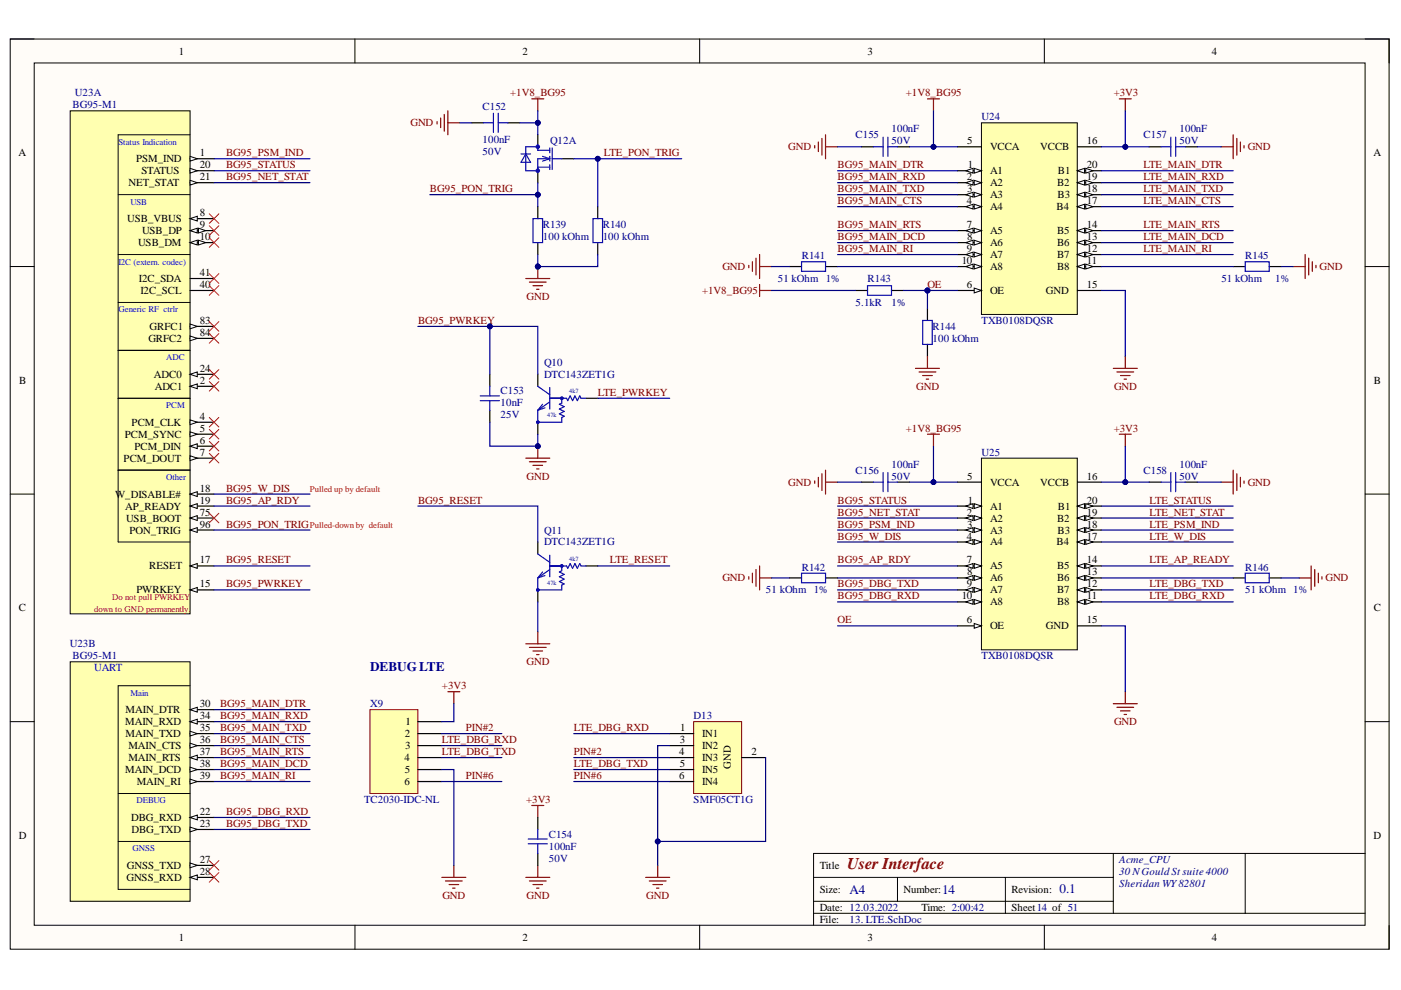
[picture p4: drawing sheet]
<svg xmlns="http://www.w3.org/2000/svg" width="297mm" height="210mm" viewBox="0 0 297 210" stroke-linecap="round" stroke-linejoin="round" font-family="sans-serif">
<defs><g id="words">
<text font-size="3.5" fill="#800000" x="179.6" y="184.3">User Interface</text>
<g font-size="2.8" fill="#000080">
<text x="78.5" y="142.2">DEBUG LTE</text>
<text x="180.1" y="189.5">A4</text>
<text x="199.8" y="189.5">14</text>
<text x="224.6" y="189.2">0.1</text>
</g>
<g font-size="2.3">
<text x="37.9" y="11.6">1</text>
<text x="110.8" y="11.6">2</text>
<text x="183.9" y="11.6">3</text>
<text x="256.9" y="11.6">4</text>
<text x="3.9" y="33.1">A</text>
<text x="28.8" y="34.4">PSM_IND</text>
<text x="42.4" y="33.1">1</text>
<text x="42.4" y="35.7">20</text>
<text x="205.1" y="30.6">5</text>
<text x="205.2" y="35.7">1</text>
<text x="209.9" y="31.9">VCCA</text>
<text x="220.6" y="31.9">VCCB</text>
<text x="230.5" y="30.6">16</text>
<text x="230.5" y="35.7">20</text>
<text x="291.2" y="33.1">A</text>
<text x="27.2" y="39.5">NET_STAT</text>
<text x="30" y="36.9">STATUS</text>
<text x="42.4" y="38.2">21</text>
<text x="205" y="38.2">2</text>
<text x="205.1" y="40.7">3</text>
<text x="209.9" y="36.9">A1</text>
<text x="209.9" y="39.5">A2</text>
<text x="209.9" y="42">A3</text>
<text x="224.1" y="39.5">B2</text>
<text x="224.2" y="42">B3</text>
<text x="224.3" y="36.9">B1</text>
<text x="230.5" y="40.7">18</text>
<text x="230.5" y="38.2">19</text>
<text x="27" y="47.1">USB_VBUS</text>
<text x="42.4" y="45.8">8</text>
<text x="205" y="43.3">4</text>
<text x="209.9" y="44.5">A4</text>
<text x="224" y="44.5">B4</text>
<text x="230.5" y="43.3">17</text>
<text x="29.3" y="52.2">USB_DM</text>
<text x="30.1" y="49.7">USB_DP</text>
<text x="42.4" y="48.3">9</text>
<text x="42.4" y="50.9">10</text>
<text x="205" y="48.3">7</text>
<text x="205" y="53.5">9</text>
<text x="205.1" y="50.9">8</text>
<text x="209.9" y="49.7">A5</text>
<text x="209.9" y="52.2">A6</text>
<text x="224.1" y="52.2">B6</text>
<text x="224.1" y="49.7">B5</text>
<text x="230.5" y="53.5">12</text>
<text x="230.5" y="50.9">13</text>
<text x="230.5" y="48.3">14</text>
<text x="29.4" y="59.8">I2C_SDA</text>
<text x="42.4" y="58.5">41</text>
<text x="203.9" y="56">10</text>
<text x="209.9" y="54.7">A7</text>
<text x="209.9" y="57.3">A8</text>
<text x="224.1" y="57.3">B8</text>
<text x="224.1" y="54.7">B7</text>
<text x="230.5" y="56">11</text>
<text x="29.8" y="62.3">I2C_SCL</text>
<text x="42.4" y="61.1">40</text>
<text x="205" y="61.1">6</text>
<text x="209.9" y="62.3">OE</text>
<text x="221.7" y="62.3">GND</text>
<text x="230.5" y="61.1">15</text>
<text x="31.7" y="70">GRFC1</text>
<text x="42.4" y="68.7">83</text>
<text x="42.4" y="71.2">84</text>
<text x="31.5" y="72.5">GRFC2</text>
<text x="4.1" y="81.4">B</text>
<text x="32.6" y="80.1">ADC0</text>
<text x="32.8" y="82.6">ADC1</text>
<text x="42.4" y="81.4">2</text>
<text x="42.4" y="78.8">24</text>
<text x="291.3" y="81.4">B</text>
<text x="42.4" y="89">4</text>
<text x="26.5" y="92.8">PCM_SYNC</text>
<text x="27.9" y="90.2">PCM_CLK</text>
<text x="28.5" y="95.4">PCM_DIN</text>
<text x="42.4" y="91.5">5</text>
<text x="42.4" y="94.1">6</text>
<text x="26.2" y="97.9">PCM_DOUT</text>
<text x="42.4" y="96.6">7</text>
<text x="205.1" y="101.7">5</text>
<text x="230.5" y="101.7">16</text>
<text x="24.4" y="105.5">W_DISABLE#</text>
<text x="42.4" y="104.3">18</text>
<text x="42.4" y="106.8">19</text>
<text x="205.2" y="106.8">1</text>
<text x="209.9" y="103">VCCA</text>
<text x="220.6" y="103">VCCB</text>
<text x="230.5" y="106.8">20</text>
<text x="26.6" y="108.1">AP_READY</text>
<text x="26.7" y="110.6">USB_BOOT</text>
<text x="27.5" y="113.1">PON_TRIG</text>
<text x="42.4" y="109.3">75</text>
<text x="42.4" y="111.9">96</text>
<text x="205" y="109.3">2</text>
<text x="205.1" y="111.9">3</text>
<text x="209.9" y="108.1">A1</text>
<text x="209.9" y="110.6">A2</text>
<text x="209.9" y="113.1">A3</text>
<text x="224.1" y="110.6">B2</text>
<text x="224.2" y="113.1">B3</text>
<text x="224.3" y="108.1">B1</text>
<text x="230.5" y="111.9">18</text>
<text x="230.5" y="109.3">19</text>
<text x="42.4" y="119.5">17</text>
<text x="205" y="114.4">4</text>
<text x="205" y="119.5">7</text>
<text x="209.9" y="115.7">A4</text>
<text x="224" y="115.7">B4</text>
<text x="230.5" y="119.5">14</text>
<text x="230.5" y="114.4">17</text>
<text x="28.9" y="125.8">PWRKEY</text>
<text x="31.6" y="120.7">RESET</text>
<text x="42.4" y="124.5">15</text>
<text x="205" y="124.5">9</text>
<text x="205.1" y="122">8</text>
<text x="209.9" y="120.7">A5</text>
<text x="209.9" y="123.3">A6</text>
<text x="209.9" y="125.8">A7</text>
<text x="224.1" y="125.8">B7</text>
<text x="224.1" y="123.3">B6</text>
<text x="224.1" y="120.7">B5</text>
<text x="230.5" y="124.5">12</text>
<text x="230.5" y="122">13</text>
<text x="4" y="129.6">C</text>
<text x="203.9" y="127.1">10</text>
<text x="209.9" y="128.3">A8</text>
<text x="224.1" y="128.3">B8</text>
<text x="230.5" y="127.1">11</text>
<text x="291.3" y="129.6">C</text>
<text x="205" y="132.1">6</text>
<text x="209.9" y="133.4">OE</text>
<text x="221.7" y="133.4">GND</text>
<text x="230.5" y="132.1">15</text>
<text x="42.4" y="150">30</text>
<text x="26.6" y="153.8">MAIN_RXD</text>
<text x="26.6" y="151.2">MAIN_DTR</text>
<text x="42.4" y="155">35</text>
<text x="42.4" y="152.5">34</text>
<text x="86" y="153.8">1</text>
<text x="144.2" y="155">1</text>
<text x="26.6" y="156.3">MAIN_TXD</text>
<text x="27.2" y="161.4">MAIN_RTS</text>
<text x="27.2" y="158.8">MAIN_CTS</text>
<text x="42.4" y="160.1">37</text>
<text x="42.4" y="157.6">36</text>
<text x="85.8" y="161.4">4</text>
<text x="85.8" y="156.3">2</text>
<text x="85.9" y="158.8">3</text>
<text x="144" y="160.1">4</text>
<text x="144.1" y="157.6">3</text>
<text x="148.8" y="156.3">IN1</text>
<text x="148.8" y="158.8">IN2</text>
<text x="148.8" y="161.4">IN3</text>
<text x="159.3" y="160.1">2</text>
<text x="26.6" y="163.9">MAIN_DCD</text>
<text x="29" y="166.4">MAIN_RI</text>
<text x="42.4" y="165.2">39</text>
<text x="42.4" y="162.6">38</text>
<text x="85.8" y="166.4">6</text>
<text x="85.8" y="163.9">5</text>
<text x="144" y="165.2">6</text>
<text x="144.1" y="162.6">5</text>
<text x="148.8" y="166.4">IN4</text>
<text x="148.8" y="163.9">IN5</text>
<text x="154.9" y="163" transform="rotate(-90 154.9 163)">GND</text>
<text x="42.4" y="172.8">22</text>
<text x="4" y="177.8">D</text>
<text x="27.8" y="174">DBG_RXD</text>
<text x="27.9" y="176.6">DBG_TXD</text>
<text x="42.4" y="175.3">23</text>
<text x="291.2" y="177.8">D</text>
<text x="26.9" y="184.3">GNSS_TXD</text>
<text x="42.4" y="183">27</text>
<text x="42.4" y="185.5">28</text>
<text x="173.8" y="184.3">Title</text>
<text x="26.8" y="186.8">GNSS_RXD</text>
<text x="173.8" y="189.3">Size:</text>
<text x="191.6" y="189.3">Number:</text>
<text x="214.5" y="189.3">Revision:</text>
<text x="173.8" y="193.1">Date: 12.03.2022</text>
<text x="173.8" y="195.7">File:</text>
<text x="195.4" y="193.1">Time: 2:00:42</text>
<text x="214.5" y="193.1">Sheet14 of 51</text>
<text x="37.9" y="199.5">1</text>
<text x="110.8" y="199.5">2</text>
<text x="183.9" y="199.5">3</text>
<text x="256.9" y="199.5">4</text>
</g>
<g font-size="2.3" fill="#000080">
<text x="15.4" y="23">BG95-M1</text>
<text x="15.9" y="20.4">U23A</text>
<text x="102.3" y="23.2">C152</text>
<text x="181.4" y="29.3">C155</text>
<text x="189" y="28">100nF</text>
<text x="208.1" y="25.5">U24</text>
<text x="242.5" y="29.3">C157</text>
<text x="250.1" y="28">100nF</text>
<text x="102.3" y="30.3">100nF</text>
<text x="102.3" y="32.9">50V</text>
<text x="116.6" y="30.6">Q12A</text>
<text x="189" y="30.6">50V</text>
<text x="250.1" y="30.6">50V</text>
<text x="115.1" y="48.3">R139</text>
<text x="115.1" y="50.9">100 kOhm</text>
<text x="127.8" y="48.3">R140</text>
<text x="127.8" y="50.9">100 kOhm</text>
<text x="164.9" y="59.8">51 kOhm 1%</text>
<text x="170" y="55">R141</text>
<text x="183.9" y="59.8">R143</text>
<text x="259" y="59.8">51 kOhm</text>
<text x="264" y="55">R145</text>
<text x="270.4" y="59.8">1%</text>
<text x="181.4" y="64.9">5.1kR</text>
<text x="189" y="64.9">1%</text>
<text x="197.7" y="70">R144</text>
<text x="208.1" y="68.7">TXB0108DQSR</text>
<text x="115.4" y="77.6">Q10</text>
<text x="197.7" y="72.5">100 kOhm</text>
<text x="106.1" y="83.6">C153</text>
<text x="115.4" y="80.1">DTC143ZET1G</text>
<text x="106.1" y="86.2">10nF</text>
<text x="106.1" y="88.7">25V</text>
<text x="181.4" y="100.4">C156</text>
<text x="189" y="99.2">100nF</text>
<text x="189" y="101.7">50V</text>
<text x="208.1" y="96.6">U25</text>
<text x="242.5" y="100.4">C158</text>
<text x="250.1" y="99.2">100nF</text>
<text x="250.1" y="101.7">50V</text>
<text x="115.4" y="113.1">Q11</text>
<text x="115.4" y="115.7">DTC143ZET1G</text>
<text x="162.4" y="125.8">51 kOhm 1%</text>
<text x="170" y="121">R142</text>
<text x="264" y="125.8">51 kOhm 1%</text>
<text x="264" y="121">R146</text>
<text x="14.8" y="137.3">U23B</text>
<text x="15.4" y="139.8">BG95-M1</text>
<text x="208.1" y="139.8">TXB0108DQSR</text>
<text x="78.5" y="150">X9</text>
<text x="147.1" y="152.5">D13</text>
<text x="77.2" y="170.2">TC2030-IDC-NL</text>
<text x="147.1" y="170.2">SMF05CT1G</text>
<text x="116.4" y="177.6">C154</text>
<text x="116.4" y="180.2">100nF</text>
<text x="116.4" y="182.7">50V</text>
<text x="237.3" y="183">Acme_CPU</text>
<text x="237.3" y="185.5">30 NGould St suite 4000</text>
<text x="237.3" y="188.1">Sheridan WY82801</text>
<text x="180.1" y="195.7">13. LTE.SchDoc</text>
</g>
<g font-size="2.3" fill="#800000">
<text x="108.2" y="20.4">+1V8_BG95</text>
<text x="192.1" y="20.4">+1V8_BG95</text>
<text x="236.1" y="20.4">+3V3</text>
<text x="87" y="26.8">GND</text>
<text x="48" y="33.1">BG95_PSM_IND</text>
<text x="48" y="35.7">BG95_STATUS</text>
<text x="128" y="33.1">LTE_PON_TRIG</text>
<text x="167.1" y="31.9">GND</text>
<text x="177.6" y="35.7">BG95_MAIN_DTR</text>
<text x="242.5" y="35.7">LTE_MAIN_DTR</text>
<text x="264.5" y="31.9">GND</text>
<text x="48" y="38.2">BG95_NET_STAT</text>
<text x="91.2" y="40.7">BG95_PON_TRIG</text>
<text x="177.6" y="38.2">BG95_MAIN_RXD</text>
<text x="177.6" y="40.7">BG95_MAIN_TXD</text>
<text x="242.5" y="38.2">LTE_MAIN_RXD</text>
<text x="242.5" y="40.7">LTE_MAIN_TXD</text>
<text x="177.6" y="43.3">BG95_MAIN_CTS</text>
<text x="242.5" y="43.3">LTE_MAIN_CTS</text>
<text x="177.6" y="48.3">BG95_MAIN_RTS</text>
<text x="177.6" y="50.9">BG95_MAIN_DCD</text>
<text x="177.6" y="53.5">BG95_MAIN_RI</text>
<text x="242.5" y="48.3">LTE_MAIN_RTS</text>
<text x="242.5" y="50.9">LTE_MAIN_DCD</text>
<text x="242.5" y="53.5">LTE_MAIN_RI</text>
<text x="153.2" y="57.3">GND</text>
<text x="279.8" y="57.3">GND</text>
<text x="111.6" y="63.6">GND</text>
<text x="148.8" y="62.3">+1V8_BG95</text>
<text x="196.6" y="61.1">OE</text>
<text x="88.6" y="68.7">BG95_PWRKEY</text>
<text x="126.8" y="83.9">LTE_PWRKEY</text>
<text x="194.3" y="82.6">GND</text>
<text x="236.2" y="82.6">GND</text>
<text x="192.1" y="91.5">+1V8_BG95</text>
<text x="236.1" y="91.5">+3V3</text>
<text x="111.6" y="101.7">GND</text>
<text x="48" y="104.3">BG95_W_DIS</text>
<text x="48" y="106.8">BG95_AP_RDY</text>
<text x="88.6" y="106.8">BG95_RESET</text>
<text x="167.1" y="103">GND</text>
<text x="177.6" y="106.8">BG95_STATUS</text>
<text x="243.7" y="106.8">LTE_STATUS</text>
<text x="264.5" y="103">GND</text>
<text x="48" y="111.9">BG95_PON_TRIG</text>
<text x="177.6" y="111.9">BG95_PSM_IND</text>
<text x="177.6" y="109.3">BG95_NET_STAT</text>
<text x="243.7" y="111.9">LTE_PSM_IND</text>
<text x="243.7" y="109.3">LTE_NET_STAT</text>
<text x="48" y="119.5">BG95_RESET</text>
<text x="129.3" y="119.5">LTE_RESET</text>
<text x="177.6" y="114.4">BG95_W_DIS</text>
<text x="177.6" y="119.5">BG95_AP_RDY</text>
<text x="243.7" y="114.4">LTE_W_DIS</text>
<text x="243.7" y="119.5">LTE_AP_READY</text>
<text x="48" y="124.5">BG95_PWRKEY</text>
<text x="153.2" y="123.3">GND</text>
<text x="177.6" y="124.5">BG95_DBG_TXD</text>
<text x="243.7" y="124.5">LTE_DBG_TXD</text>
<text x="281" y="123.3">GND</text>
<text x="177.6" y="127.1">BG95_DBG_RXD</text>
<text x="243.7" y="127.1">LTE_DBG_RXD</text>
<text x="177.6" y="132.1">OE</text>
<text x="111.6" y="141.1">GND</text>
<text x="46.7" y="150">BG95_MAIN_DTR</text>
<text x="93.7" y="146.2">+3V3</text>
<text x="46.7" y="152.5">BG95_MAIN_RXD</text>
<text x="46.7" y="155">BG95_MAIN_TXD</text>
<text x="98.8" y="155">PIN#2</text>
<text x="121.7" y="155">LTE_DBG_RXD</text>
<text x="236.2" y="153.8">GND</text>
<text x="46.7" y="157.6">BG95_MAIN_CTS</text>
<text x="46.7" y="160.1">BG95_MAIN_RTS</text>
<text x="93.7" y="160.1">LTE_DBG_TXD</text>
<text x="93.7" y="157.6">LTE_DBG_RXD</text>
<text x="121.7" y="160.1">PIN#2</text>
<text x="46.7" y="162.6">BG95_MAIN_DCD</text>
<text x="46.7" y="165.2">BG95_MAIN_RI</text>
<text x="98.8" y="165.2">PIN#6</text>
<text x="121.7" y="165.2">PIN#6</text>
<text x="121.7" y="162.6">LTE_DBG_TXD</text>
<text x="48" y="172.8">BG95_DBG_RXD</text>
<text x="111.5" y="170.2">+3V3</text>
<text x="48" y="175.3">BG95_DBG_TXD</text>
<text x="93.8" y="190.6">GND</text>
<text x="111.6" y="190.6">GND</text>
<text x="137" y="190.6">GND</text>
</g>
<text font-size="2.3" fill="#00f" x="20" y="142.4">UART</text>
<g font-size="1.9" fill="#00f">
<text x="25.1" y="30.7">Status Indication</text>
<text x="27.7" y="43.4">USB</text>
<text x="25.1" y="56.1">I2C (extern. codec)</text>
<text x="25.1" y="66.2">Generic RF ctrlr</text>
<text x="35.3" y="76.4">ADC</text>
<text x="35.3" y="86.6">PCM</text>
<text x="35.3" y="101.8">Other</text>
<text x="27.7" y="147.5">Main</text>
<text x="28.9" y="170.3">DEBUG</text>
<text x="28.1" y="180.5">GNSS</text>
</g>
<g font-size="1.9" fill="#f00">
<text x="65.7" y="104.3">Pulled up by default</text>
<text x="65.7" y="111.9">Pulled-down by default</text>
<text x="20" y="129.8">down to GND permanently.</text>
<text x="23.8" y="127.1">Do not pull PWRKEY</text>
</g>
<g font-size="1.4" fill="#00f">
<text x="120.7" y="83.4">4k7</text>
<text x="116" y="88.5">47k</text>
<text x="120.7" y="118.9">4k7</text>
<text x="116" y="124">47k</text>
</g>
</g></defs>
<path d="M2.2 8.3h292.3v193h-292.3z" fill-rule="evenodd" fill="#fffcf8"/>
<path d="M2.2 8.3h292.3v193h-292.3z" fill="none" stroke="#000" stroke-width=".21"/>
<path d="M7.3 13.3h282.1v182.9h-282.1z" fill-rule="evenodd" fill="#fffcf8"/>
<g fill="none" stroke="#000" stroke-width=".21">
<path d="M2.2 8.3h5.1M7.3 13.3h282.1v182.9h-282.1zM75.3 8.3v5M148.3 8.3v5M221.4 8.3v5M289.4 8.3h5.1v5M2.2 56.5h5.1M289.4 56.5h5.1M2.2 104.8h5.1M289.4 104.8h5.1M2.2 153h5.1M289.4 153h5.1"/>
<path d="M75.3 196.2v5.1M148.3 196.2v5.1M172.5 186h63.5M172.5 193.6h116.9M172.5 191.1h63.5M190.3 186v5.1M213.2 186v7.6M221.4 196.2v5.1M236 180.9v12.7M264 180.9v12.7M289.4 180.9h-116.9v15.3M294.5 196.2v5.1"/>
</g>
<path d="M14.9 23.5h25.4v106.7h-25.4z" fill-rule="evenodd" fill="#ffffb0"/>
<path d="M14.9 23.5h25.4v106.7h-25.4z" fill="none" stroke="#000" stroke-width=".21"/>
<path d="M40.3 33.7h5.1" fill="none" stroke="#000" stroke-width=".25"/>
<path d="M40.3 33.1l1.5 .6-1.5 .5z" fill="#f8fcff"/>
<path d="M40.3 33.1l1.5 .6-1.5 .5z" fill="none" stroke="#000" stroke-width=".21"/>
<path d="M40.3 81.9h5.1" fill="none" stroke="#000" stroke-width=".25"/>
<path d="M40.3 81.9l1.5-.5v1z" fill="#f8fcff"/>
<path d="M40.3 81.9l1.5-.5v1z" fill="none" stroke="#000" stroke-width=".21"/>
<path d="M40.3 89.5h5.1" fill="none" stroke="#000" stroke-width=".25"/>
<path d="M40.3 89l1.5 .5-1.5 .5z" fill="#f8fcff"/>
<path d="M40.3 89l1.5 .5-1.5 .5z" fill="none" stroke="#000" stroke-width=".21"/>
<path d="M40.3 92.1h5.1" fill="none" stroke="#000" stroke-width=".25"/>
<path d="M40.3 91.6l1.5 .5-1.5 .5z" fill="#f8fcff"/>
<path d="M40.3 91.6l1.5 .5-1.5 .5z" fill="none" stroke="#000" stroke-width=".21"/>
<path d="M40.3 94.6h5.1" fill="none" stroke="#000" stroke-width=".25"/>
<path d="M40.3 94.6l1.5-.5v1z" fill="#f8fcff"/>
<path d="M40.3 94.6l1.5-.5v1z" fill="none" stroke="#000" stroke-width=".21"/>
<path d="M40.3 97.1h5.1" fill="none" stroke="#000" stroke-width=".25"/>
<path d="M40.3 96.6l1.5 .5-1.5 .6z" fill="#f8fcff"/>
<path d="M40.3 96.6l1.5 .5-1.5 .6z" fill="none" stroke="#000" stroke-width=".21"/>
<path d="M40.3 46.4h5.1" fill="none" stroke="#000" stroke-width=".25"/>
<path d="M40.3 46.4l1.5-.6v1.1z" fill="#f8fcff"/>
<path d="M40.3 46.4l1.5-.6v1.1z" fill="none" stroke="#000" stroke-width=".21"/>
<path d="M40.3 48.9h5.1" fill="none" stroke="#000" stroke-width=".25"/>
<path d="M40.3 48.9l1.5-.5v1z" fill="#f8fcff"/>
<path d="M40.3 48.9l1.5-.5v1z" fill="none" stroke="#000" stroke-width=".21"/>
<path d="M42.1 48.4l1.5 .5-1.5 .5z" fill="#f8fcff"/>
<path d="M42.1 48.4l1.5 .5-1.5 .5z" fill="none" stroke="#000" stroke-width=".21"/>
<path d="M40.3 51.4h5.1" fill="none" stroke="#000" stroke-width=".25"/>
<path d="M40.3 51.4l1.5-.5v1z" fill="#f8fcff"/>
<path d="M40.3 51.4l1.5-.5v1z" fill="none" stroke="#000" stroke-width=".21"/>
<path d="M42.1 50.9l1.5 .5-1.5 .5z" fill="#f8fcff"/>
<path d="M42.1 50.9l1.5 .5-1.5 .5z" fill="none" stroke="#000" stroke-width=".21"/>
<path d="M40.3 125.1h5.1" fill="none" stroke="#000" stroke-width=".25"/>
<path d="M40.3 125.1l1.5-.5v1z" fill="#f8fcff"/>
<path d="M40.3 125.1l1.5-.5v1z" fill="none" stroke="#000" stroke-width=".21"/>
<path d="M40.3 120h5.1" fill="none" stroke="#000" stroke-width=".25"/>
<path d="M40.3 120l1.5-.5v1z" fill="#f8fcff"/>
<path d="M40.3 120l1.5-.5v1z" fill="none" stroke="#000" stroke-width=".21"/>
<path d="M40.3 104.8h5.1" fill="none" stroke="#000" stroke-width=".25"/>
<path d="M40.3 104.8l1.5-.5v1z" fill="#f8fcff"/>
<path d="M40.3 104.8l1.5-.5v1z" fill="none" stroke="#000" stroke-width=".21"/>
<path d="M40.3 59.1h5.1M40.3 61.6h5.1M40.3 107.3h5.1" fill="none" stroke="#000" stroke-width=".25"/>
<path d="M40.3 107.3l1.5-.5v1z" fill="#f8fcff"/>
<path d="M40.3 107.3l1.5-.5v1z" fill="none" stroke="#000" stroke-width=".21"/>
<path d="M40.3 36.2h5.1" fill="none" stroke="#000" stroke-width=".25"/>
<path d="M40.3 35.7l1.5 .5-1.5 .5z" fill="#f8fcff"/>
<path d="M40.3 35.7l1.5 .5-1.5 .5z" fill="none" stroke="#000" stroke-width=".21"/>
<path d="M40.3 38.7h5.1" fill="none" stroke="#000" stroke-width=".25"/>
<path d="M40.3 38.2l1.5 .5-1.5 .5z" fill="#f8fcff"/>
<path d="M40.3 38.2l1.5 .5-1.5 .5z" fill="none" stroke="#000" stroke-width=".21"/>
<path d="M40.3 79.4h5.1" fill="none" stroke="#000" stroke-width=".25"/>
<path d="M40.3 79.4l1.5-.5v1z" fill="#f8fcff"/>
<path d="M40.3 79.4l1.5-.5v1z" fill="none" stroke="#000" stroke-width=".21"/>
<path d="M40.3 109.8h5.1" fill="none" stroke="#000" stroke-width=".25"/>
<path d="M40.3 109.8l1.5-.5v1z" fill="#f8fcff"/>
<path d="M40.3 28.6h-15.3v71.1h15.3M25 74.3h15.3M25 84.4h15.3M40.3 109.8l1.5-.5v1z" fill="none" stroke="#000" stroke-width=".21"/>
<path d="M40.3 112.4h5.1" fill="none" stroke="#000" stroke-width=".25"/>
<path d="M40.3 112.4l1.5-.5v1z" fill="#f8fcff"/>
<path d="M40.3 112.4l1.5-.5v1z" fill="none" stroke="#000" stroke-width=".21"/>
<path d="M40.3 69.2h5.1" fill="none" stroke="#000" stroke-width=".25"/>
<path d="M40.3 68.7l1.5 .5-1.5 .5z" fill="#f8fcff"/>
<path d="M40.3 68.7l1.5 .5-1.5 .5z" fill="none" stroke="#000" stroke-width=".21"/>
<path d="M40.3 71.7h5.1" fill="none" stroke="#000" stroke-width=".25"/>
<path d="M40.3 71.2l1.5 .5-1.5 .6z" fill="#f8fcff"/>
<path d="M25 41.3h15.3M25 54h15.3M25 64.1h15.3M40.3 71.2l1.5 .5-1.5 .6zM40.3 99.7h-15.3v15.2h15.3" fill="none" stroke="#000" stroke-width=".21"/>
<path d="M14.9 140.3h25.4v50.8h-25.4z" fill-rule="evenodd" fill="#ffffb0"/>
<path d="M14.9 140.3h25.4v50.8h-25.4z" fill="none" stroke="#000" stroke-width=".21"/>
<path d="M40.3 165.7h5.1" fill="none" stroke="#000" stroke-width=".25"/>
<path d="M40.3 165.2l1.5 .5-1.5 .5z" fill="#f8fcff"/>
<path d="M40.3 165.2l1.5 .5-1.5 .5z" fill="none" stroke="#000" stroke-width=".21"/>
<path d="M40.3 163.2h5.1" fill="none" stroke="#000" stroke-width=".25"/>
<path d="M40.3 162.7l1.5 .5-1.5 .5z" fill="#f8fcff"/>
<path d="M40.3 162.7l1.5 .5-1.5 .5z" fill="none" stroke="#000" stroke-width=".21"/>
<path d="M40.3 160.6h5.1" fill="none" stroke="#000" stroke-width=".25"/>
<path d="M40.3 160.6l1.5-.5v1z" fill="#f8fcff"/>
<path d="M40.3 160.6l1.5-.5v1z" fill="none" stroke="#000" stroke-width=".21"/>
<path d="M40.3 158.1h5.1" fill="none" stroke="#000" stroke-width=".25"/>
<path d="M40.3 157.6l1.5 .5-1.5 .5z" fill="#f8fcff"/>
<path d="M40.3 157.6l1.5 .5-1.5 .5z" fill="none" stroke="#000" stroke-width=".21"/>
<path d="M40.3 155.5h5.1" fill="none" stroke="#000" stroke-width=".25"/>
<path d="M40.3 155l1.5 .5-1.5 .6z" fill="#f8fcff"/>
<path d="M40.3 155l1.5 .5-1.5 .6z" fill="none" stroke="#000" stroke-width=".21"/>
<path d="M40.3 153h5.1" fill="none" stroke="#000" stroke-width=".25"/>
<path d="M40.3 153l1.5-.5v1z" fill="#f8fcff"/>
<path d="M40.3 153l1.5-.5v1z" fill="none" stroke="#000" stroke-width=".21"/>
<path d="M40.3 173.3h5.1" fill="none" stroke="#000" stroke-width=".25"/>
<path d="M40.3 173.3l1.5-.5v1z" fill="#f8fcff"/>
<path d="M40.3 173.3l1.5-.5v1z" fill="none" stroke="#000" stroke-width=".21"/>
<path d="M40.3 175.9h5.1" fill="none" stroke="#000" stroke-width=".25"/>
<path d="M40.3 175.4l1.5 .5-1.5 .5z" fill="#f8fcff"/>
<path d="M40.3 175.4l1.5 .5-1.5 .5z" fill="none" stroke="#000" stroke-width=".21"/>
<path d="M40.3 183.5h5.1" fill="none" stroke="#000" stroke-width=".25"/>
<path d="M40.3 183l1.5 .5-1.5 .5z" fill="#f8fcff"/>
<path d="M40.3 183l1.5 .5-1.5 .5z" fill="none" stroke="#000" stroke-width=".21"/>
<path d="M40.3 186h5.1" fill="none" stroke="#000" stroke-width=".25"/>
<path d="M40.3 186l1.5-.5v1z" fill="#f8fcff"/>
<path d="M40.3 186l1.5-.5v1z" fill="none" stroke="#000" stroke-width=".21"/>
<path d="M40.3 150.5h5.1" fill="none" stroke="#000" stroke-width=".25"/>
<path d="M40.3 150.5l1.5-.5v1z" fill="#f8fcff"/>
<path d="M40.3 150.5l1.5-.5v1zM40.3 145.4h-15.3l.1 43.2h15.2M25 168.2h15.3M25.1 178.4h15.2" fill="none" stroke="#000" stroke-width=".21"/>
<g fill="none" stroke="#f00" stroke-width=".21">
<path d="M44.4 58l2 2.1M44.4 50.4l2 2M44.4 47.9l2 2M44.4 45.3l2 2.1M46.4 58l-2 2.1M46.4 50.4l-2 2M46.4 47.9l-2 2M46.4 45.3l-2 2.1M44.4 78.4l2 2M44.4 70.7l2 2.1M44.4 68.2l2 2M44.4 60.6l2 2"/>
<path d="M46.4 78.4l-2 2M46.4 70.7l-2 2.1M46.4 68.2l-2 2M46.4 60.6l-2 2M44.4 96.1l2 2.1M44.4 93.6l2 2M44.4 91l2 2.1M44.4 88.5l2 2M44.4 80.9l2 2M46.4 96.1l-2 2.1M46.4 93.6l-2 2M46.4 91l-2 2.1"/>
<path d="M46.4 88.5l-2 2M46.4 80.9l-2 2M44.4 108.8l2 2.1M46.4 108.8l-2 2.1M44.4 182.5l2 2M44.4 185l2 2M46.4 182.5l-2 2M46.4 185l-2 2"/>
</g>
<path d="M208.1 26h20.3v40.7h-20.3z" fill-rule="evenodd" fill="#ffffb0"/>
<path d="M208.1 26h20.3v40.7h-20.3z" fill="none" stroke="#000" stroke-width=".21"/>
<path d="M203 36.2h5.1" fill="none" stroke="#000" stroke-width=".25"/>
<path d="M206.6 35.7l1.5 .5-1.5 .5z" fill="#f8fcff"/>
<path d="M206.6 35.7l1.5 .5-1.5 .5z" fill="none" stroke="#000" stroke-width=".21"/>
<path d="M204.8 36.2l1.5-.5v1z" fill="#f8fcff"/>
<path d="M204.8 36.2l1.5-.5v1z" fill="none" stroke="#000" stroke-width=".21"/>
<path d="M203 38.7h5.1" fill="none" stroke="#000" stroke-width=".25"/>
<path d="M206.6 38.2l1.5 .5-1.5 .5z" fill="#f8fcff"/>
<path d="M206.6 38.2l1.5 .5-1.5 .5z" fill="none" stroke="#000" stroke-width=".21"/>
<path d="M204.8 38.7l1.5-.5v1z" fill="#f8fcff"/>
<path d="M204.8 38.7l1.5-.5v1z" fill="none" stroke="#000" stroke-width=".21"/>
<path d="M203 41.3h5.1" fill="none" stroke="#000" stroke-width=".25"/>
<path d="M206.6 40.8l1.5 .5-1.5 .5z" fill="#f8fcff"/>
<path d="M206.6 40.8l1.5 .5-1.5 .5z" fill="none" stroke="#000" stroke-width=".21"/>
<path d="M204.8 41.3l1.5-.5v1z" fill="#f8fcff"/>
<path d="M204.8 41.3l1.5-.5v1z" fill="none" stroke="#000" stroke-width=".21"/>
<path d="M203 43.8h5.1" fill="none" stroke="#000" stroke-width=".25"/>
<path d="M206.6 43.3l1.5 .5-1.5 .5z" fill="#f8fcff"/>
<path d="M206.6 43.3l1.5 .5-1.5 .5z" fill="none" stroke="#000" stroke-width=".21"/>
<path d="M204.8 43.8l1.5-.5v1z" fill="#f8fcff"/>
<path d="M204.8 43.8l1.5-.5v1z" fill="none" stroke="#000" stroke-width=".21"/>
<path d="M203 31.1h5.1M203 61.6h5.1" fill="none" stroke="#000" stroke-width=".25"/>
<path d="M206.6 61.1l1.5 .5-1.5 .5z" fill="#f8fcff"/>
<path d="M206.6 61.1l1.5 .5-1.5 .5z" fill="none" stroke="#000" stroke-width=".21"/>
<path d="M203 48.9h5.1" fill="none" stroke="#000" stroke-width=".25"/>
<path d="M206.6 48.4l1.5 .5-1.5 .5z" fill="#f8fcff"/>
<path d="M206.6 48.4l1.5 .5-1.5 .5z" fill="none" stroke="#000" stroke-width=".21"/>
<path d="M204.8 48.9l1.5-.5v1z" fill="#f8fcff"/>
<path d="M204.8 48.9l1.5-.5v1z" fill="none" stroke="#000" stroke-width=".21"/>
<path d="M203 51.4h5.1" fill="none" stroke="#000" stroke-width=".25"/>
<path d="M206.6 50.9l1.5 .5-1.5 .5z" fill="#f8fcff"/>
<path d="M206.6 50.9l1.5 .5-1.5 .5z" fill="none" stroke="#000" stroke-width=".21"/>
<path d="M204.8 51.4l1.5-.5v1z" fill="#f8fcff"/>
<path d="M204.8 51.4l1.5-.5v1z" fill="none" stroke="#000" stroke-width=".21"/>
<path d="M203 54h5.1" fill="none" stroke="#000" stroke-width=".25"/>
<path d="M206.6 53.5l1.5 .5-1.5 .5z" fill="#f8fcff"/>
<path d="M206.6 53.5l1.5 .5-1.5 .5z" fill="none" stroke="#000" stroke-width=".21"/>
<path d="M204.8 54l1.5-.5v1z" fill="#f8fcff"/>
<path d="M204.8 54l1.5-.5v1z" fill="none" stroke="#000" stroke-width=".21"/>
<path d="M203 56.5h5.1" fill="none" stroke="#000" stroke-width=".25"/>
<path d="M206.6 56l1.5 .5-1.5 .5z" fill="#f8fcff"/>
<path d="M206.6 56l1.5 .5-1.5 .5z" fill="none" stroke="#000" stroke-width=".21"/>
<path d="M204.8 56.5l1.5-.5v1z" fill="#f8fcff"/>
<path d="M204.8 56.5l1.5-.5v1z" fill="none" stroke="#000" stroke-width=".21"/>
<path d="M228.4 56.5h5.1" fill="none" stroke="#000" stroke-width=".25"/>
<path d="M228.4 56.5l1.5-.5v1z" fill="#f8fcff"/>
<path d="M228.4 56.5l1.5-.5v1z" fill="none" stroke="#000" stroke-width=".21"/>
<path d="M230.2 56l1.5 .5-1.5 .5z" fill="#f8fcff"/>
<path d="M230.2 56l1.5 .5-1.5 .5z" fill="none" stroke="#000" stroke-width=".21"/>
<path d="M228.4 54h5.1" fill="none" stroke="#000" stroke-width=".25"/>
<path d="M228.4 54l1.5-.5v1z" fill="#f8fcff"/>
<path d="M228.4 54l1.5-.5v1z" fill="none" stroke="#000" stroke-width=".21"/>
<path d="M230.2 53.5l1.5 .5-1.5 .5z" fill="#f8fcff"/>
<path d="M230.2 53.5l1.5 .5-1.5 .5z" fill="none" stroke="#000" stroke-width=".21"/>
<path d="M228.4 51.4h5.1" fill="none" stroke="#000" stroke-width=".25"/>
<path d="M228.4 51.4l1.5-.5v1z" fill="#f8fcff"/>
<path d="M228.4 51.4l1.5-.5v1z" fill="none" stroke="#000" stroke-width=".21"/>
<path d="M230.2 50.9l1.5 .5-1.5 .5z" fill="#f8fcff"/>
<path d="M230.2 50.9l1.5 .5-1.5 .5z" fill="none" stroke="#000" stroke-width=".21"/>
<path d="M228.4 48.9h5.1" fill="none" stroke="#000" stroke-width=".25"/>
<path d="M228.4 48.9l1.5-.5v1z" fill="#f8fcff"/>
<path d="M228.4 48.9l1.5-.5v1z" fill="none" stroke="#000" stroke-width=".21"/>
<path d="M230.2 48.4l1.5 .5-1.5 .5z" fill="#f8fcff"/>
<path d="M230.2 48.4l1.5 .5-1.5 .5z" fill="none" stroke="#000" stroke-width=".21"/>
<path d="M228.4 31.1h5.1M228.4 43.8h5.1M228.4 61.6h5.1" fill="none" stroke="#000" stroke-width=".25"/>
<path d="M228.4 43.8l1.5-.5v1z" fill="#f8fcff"/>
<path d="M228.4 43.8l1.5-.5v1z" fill="none" stroke="#000" stroke-width=".21"/>
<path d="M230.2 43.3l1.5 .5-1.5 .5z" fill="#f8fcff"/>
<path d="M230.2 43.3l1.5 .5-1.5 .5z" fill="none" stroke="#000" stroke-width=".21"/>
<path d="M228.4 41.3h5.1" fill="none" stroke="#000" stroke-width=".25"/>
<path d="M228.4 41.3l1.5-.5v1z" fill="#f8fcff"/>
<path d="M228.4 41.3l1.5-.5v1z" fill="none" stroke="#000" stroke-width=".21"/>
<path d="M230.2 40.8l1.5 .5-1.5 .5z" fill="#f8fcff"/>
<path d="M230.2 40.8l1.5 .5-1.5 .5z" fill="none" stroke="#000" stroke-width=".21"/>
<path d="M228.4 38.7h5.1" fill="none" stroke="#000" stroke-width=".25"/>
<path d="M228.4 38.7l1.5-.5v1z" fill="#f8fcff"/>
<path d="M228.4 38.7l1.5-.5v1z" fill="none" stroke="#000" stroke-width=".21"/>
<path d="M230.2 38.2l1.5 .5-1.5 .5z" fill="#f8fcff"/>
<path d="M230.2 38.2l1.5 .5-1.5 .5z" fill="none" stroke="#000" stroke-width=".21"/>
<path d="M228.4 36.2h5.1" fill="none" stroke="#000" stroke-width=".25"/>
<path d="M228.4 36.2l1.5-.5v1z" fill="#f8fcff"/>
<path d="M228.4 36.2l1.5-.5v1z" fill="none" stroke="#000" stroke-width=".21"/>
<path d="M230.2 35.7l1.5 .5-1.5 .5z" fill="#f8fcff"/>
<path d="M230.2 35.7l1.5 .5-1.5 .5z" fill="none" stroke="#000" stroke-width=".21"/>
<g fill="none" stroke="#800000" stroke-width=".25">
<path d="M172.7 30.9v.5M173.5 30.1v2M174.3 29.3v3.6M175 28.6v5.1M175 31.1h2.6M196.6 21h2.6M197.9 21v2.5M237.3 21h2.6M238.6 21v2.5M258.9 31.1h2.6M261.5 28.6v5.1M262.2 29.3v3.6"/>
<path d="M263 30.1v2M263.8 30.9v.5M158.8 56.3v.5M159.5 55.5v2M160.3 54.7v3.6M161 54v5.1M161 56.5h2.6M274.2 56.5h2.5M276.7 54v5.1M277.5 54.7v3.6M278.2 55.5v2M279 56.3v.5"/>
<path d="M161 60.3v2.6M161 61.6h2.6M194.1 78.1h5.1M194.9 78.9h3.5M195.6 79.6h2.1M196.6 75.6v2.5M236 78.1h5.1M236.8 78.9h3.6M237.6 79.6h2M238.6 75.6v2.5M196.4 80.4h.5M238.3 80.4h.5"/>
</g>
<path d="M182.7 31.1h2.5M190.3 31.1h2.5M243.7 31.1h2.5M251.3 31.1h2.5M167.4 56.5h2.5M175 56.5h2.6M261.5 56.5h2.5M269.1 56.5h2.5M181.4 61.6h2.5M189 61.6h2.6M196.6 65.4v2.5M196.6 73v2.6" fill="none" stroke="#000" stroke-width=".25"/>
<path d="M185.2 31.1h2M187.2 29.1v4M188.3 29.1v4M188.3 31.1h2M246.2 31.1h2M248.2 29.1v4M249.3 31.1h2M249.3 29.1v4M169.9 55.5h5.1v2h-5.1zM264 55.5h5.1v2h-5.1zM183.9 60.6h5.1v2h-5.1zM195.6 67.9h2.1v5.1h-2.1z" fill="none" stroke="#00f" stroke-width=".25"/>
<path d="M208.1 97.1h20.3v40.7h-20.3z" fill-rule="evenodd" fill="#ffffb0"/>
<path d="M208.1 97.1h20.3v40.7h-20.3z" fill="none" stroke="#000" stroke-width=".21"/>
<path d="M203 107.3h5.1" fill="none" stroke="#000" stroke-width=".25"/>
<path d="M206.6 106.8l1.5 .5-1.5 .5z" fill="#f8fcff"/>
<path d="M206.6 106.8l1.5 .5-1.5 .5z" fill="none" stroke="#000" stroke-width=".21"/>
<path d="M204.8 107.3l1.5-.5v1z" fill="#f8fcff"/>
<path d="M204.8 107.3l1.5-.5v1z" fill="none" stroke="#000" stroke-width=".21"/>
<path d="M203 109.8h5.1" fill="none" stroke="#000" stroke-width=".25"/>
<path d="M206.6 109.3l1.5 .5-1.5 .6z" fill="#f8fcff"/>
<path d="M206.6 109.3l1.5 .5-1.5 .6z" fill="none" stroke="#000" stroke-width=".21"/>
<path d="M204.8 109.8l1.5-.5v1.1z" fill="#f8fcff"/>
<path d="M204.8 109.8l1.5-.5v1.1z" fill="none" stroke="#000" stroke-width=".21"/>
<path d="M203 112.4h5.1" fill="none" stroke="#000" stroke-width=".25"/>
<path d="M206.6 111.9l1.5 .5-1.5 .5z" fill="#f8fcff"/>
<path d="M206.6 111.9l1.5 .5-1.5 .5z" fill="none" stroke="#000" stroke-width=".21"/>
<path d="M204.8 112.4l1.5-.5v1z" fill="#f8fcff"/>
<path d="M204.8 112.4l1.5-.5v1z" fill="none" stroke="#000" stroke-width=".21"/>
<path d="M203 114.9h5.1" fill="none" stroke="#000" stroke-width=".25"/>
<path d="M206.6 114.4l1.5 .5-1.5 .5z" fill="#f8fcff"/>
<path d="M206.6 114.4l1.5 .5-1.5 .5z" fill="none" stroke="#000" stroke-width=".21"/>
<path d="M204.8 114.9l1.5-.5v1z" fill="#f8fcff"/>
<path d="M204.8 114.9l1.5-.5v1z" fill="none" stroke="#000" stroke-width=".21"/>
<path d="M203 102.2h5.1M203 132.7h5.1" fill="none" stroke="#000" stroke-width=".25"/>
<path d="M206.6 132.2l1.5 .5-1.5 .5z" fill="#f8fcff"/>
<path d="M206.6 132.2l1.5 .5-1.5 .5z" fill="none" stroke="#000" stroke-width=".21"/>
<path d="M203 120h5.1" fill="none" stroke="#000" stroke-width=".25"/>
<path d="M206.6 119.5l1.5 .5-1.5 .5z" fill="#f8fcff"/>
<path d="M206.6 119.5l1.5 .5-1.5 .5z" fill="none" stroke="#000" stroke-width=".21"/>
<path d="M204.8 120l1.5-.5v1z" fill="#f8fcff"/>
<path d="M204.8 120l1.5-.5v1z" fill="none" stroke="#000" stroke-width=".21"/>
<path d="M203 122.5h5.1" fill="none" stroke="#000" stroke-width=".25"/>
<path d="M206.6 122l1.5 .5-1.5 .5z" fill="#f8fcff"/>
<path d="M206.6 122l1.5 .5-1.5 .5z" fill="none" stroke="#000" stroke-width=".21"/>
<path d="M204.8 122.5l1.5-.5v1z" fill="#f8fcff"/>
<path d="M204.8 122.5l1.5-.5v1z" fill="none" stroke="#000" stroke-width=".21"/>
<path d="M203 125.1h5.1" fill="none" stroke="#000" stroke-width=".25"/>
<path d="M206.6 124.6l1.5 .5-1.5 .5z" fill="#f8fcff"/>
<path d="M206.6 124.6l1.5 .5-1.5 .5z" fill="none" stroke="#000" stroke-width=".21"/>
<path d="M204.8 125.1l1.5-.5v1z" fill="#f8fcff"/>
<path d="M204.8 125.1l1.5-.5v1z" fill="none" stroke="#000" stroke-width=".21"/>
<path d="M203 127.6h5.1" fill="none" stroke="#000" stroke-width=".25"/>
<path d="M206.6 127.1l1.5 .5-1.5 .5z" fill="#f8fcff"/>
<path d="M206.6 127.1l1.5 .5-1.5 .5z" fill="none" stroke="#000" stroke-width=".21"/>
<path d="M204.8 127.6l1.5-.5v1z" fill="#f8fcff"/>
<path d="M204.8 127.6l1.5-.5v1z" fill="none" stroke="#000" stroke-width=".21"/>
<path d="M228.4 127.6h5.1" fill="none" stroke="#000" stroke-width=".25"/>
<path d="M228.4 127.6l1.5-.5v1z" fill="#f8fcff"/>
<path d="M228.4 127.6l1.5-.5v1z" fill="none" stroke="#000" stroke-width=".21"/>
<path d="M230.2 127.1l1.5 .5-1.5 .5z" fill="#f8fcff"/>
<path d="M230.2 127.1l1.5 .5-1.5 .5z" fill="none" stroke="#000" stroke-width=".21"/>
<path d="M228.4 125.1h5.1" fill="none" stroke="#000" stroke-width=".25"/>
<path d="M228.4 125.1l1.5-.5v1z" fill="#f8fcff"/>
<path d="M228.4 125.1l1.5-.5v1z" fill="none" stroke="#000" stroke-width=".21"/>
<path d="M230.2 124.6l1.5 .5-1.5 .5z" fill="#f8fcff"/>
<path d="M230.2 124.6l1.5 .5-1.5 .5z" fill="none" stroke="#000" stroke-width=".21"/>
<path d="M228.4 122.5h5.1" fill="none" stroke="#000" stroke-width=".25"/>
<path d="M228.4 122.5l1.5-.5v1z" fill="#f8fcff"/>
<path d="M228.4 122.5l1.5-.5v1z" fill="none" stroke="#000" stroke-width=".21"/>
<path d="M230.2 122l1.5 .5-1.5 .5z" fill="#f8fcff"/>
<path d="M230.2 122l1.5 .5-1.5 .5z" fill="none" stroke="#000" stroke-width=".21"/>
<path d="M228.4 120h5.1" fill="none" stroke="#000" stroke-width=".25"/>
<path d="M228.4 120l1.5-.5v1z" fill="#f8fcff"/>
<path d="M228.4 120l1.5-.5v1z" fill="none" stroke="#000" stroke-width=".21"/>
<path d="M230.2 119.5l1.5 .5-1.5 .5z" fill="#f8fcff"/>
<path d="M230.2 119.5l1.5 .5-1.5 .5z" fill="none" stroke="#000" stroke-width=".21"/>
<path d="M228.4 102.2h5.1M228.4 114.9h5.1M228.4 132.7h5.1" fill="none" stroke="#000" stroke-width=".25"/>
<path d="M228.4 114.9l1.5-.5v1z" fill="#f8fcff"/>
<path d="M228.4 114.9l1.5-.5v1z" fill="none" stroke="#000" stroke-width=".21"/>
<path d="M230.2 114.4l1.5 .5-1.5 .5z" fill="#f8fcff"/>
<path d="M230.2 114.4l1.5 .5-1.5 .5z" fill="none" stroke="#000" stroke-width=".21"/>
<path d="M228.4 112.4h5.1" fill="none" stroke="#000" stroke-width=".25"/>
<path d="M228.4 112.4l1.5-.5v1z" fill="#f8fcff"/>
<path d="M228.4 112.4l1.5-.5v1z" fill="none" stroke="#000" stroke-width=".21"/>
<path d="M230.2 111.9l1.5 .5-1.5 .5z" fill="#f8fcff"/>
<path d="M230.2 111.9l1.5 .5-1.5 .5z" fill="none" stroke="#000" stroke-width=".21"/>
<path d="M228.4 109.8h5.1" fill="none" stroke="#000" stroke-width=".25"/>
<path d="M228.4 109.8l1.5-.5v1.1z" fill="#f8fcff"/>
<path d="M228.4 109.8l1.5-.5v1.1z" fill="none" stroke="#000" stroke-width=".21"/>
<path d="M230.2 109.3l1.5 .5-1.5 .6z" fill="#f8fcff"/>
<path d="M230.2 109.3l1.5 .5-1.5 .6z" fill="none" stroke="#000" stroke-width=".21"/>
<path d="M228.4 107.3h5.1" fill="none" stroke="#000" stroke-width=".25"/>
<path d="M228.4 107.3l1.5-.5v1z" fill="#f8fcff"/>
<path d="M228.4 107.3l1.5-.5v1z" fill="none" stroke="#000" stroke-width=".21"/>
<path d="M230.2 106.8l1.5 .5-1.5 .5z" fill="#f8fcff"/>
<path d="M230.2 106.8l1.5 .5-1.5 .5z" fill="none" stroke="#000" stroke-width=".21"/>
<g fill="none" stroke="#800000" stroke-width=".25">
<path d="M175 99.7v5.1M196.6 92.1h2.6M197.9 92.1v2.5M237.3 92.1h2.6M238.6 92.1v2.5M261.5 99.7v5.1M161 120v5.1M172.7 102v.5M173.5 101.2v2M174.3 100.4v3.6M175 102.2h2.6M258.9 102.2h2.6"/>
<path d="M262.2 100.4v3.6M263 101.2v2M263.8 102v.5M278 120v5.1M158.8 122.3v.5M159.5 121.5v2M160.3 120.8v3.5M161 122.5h2.6M275.4 122.5h2.6M278.8 120.8v3.5M279.5 121.5v2.1M280.3 122.3v.5"/>
<path d="M236 149.2h5.1M236.8 150h3.6M237.6 150.7h2M238.3 151.5h.5M238.6 146.7v2.5"/>
</g>
<path d="M114 28.6v2.5M114 36.2v2.5M119.1 33.7h2.5M182.7 102.2h2.5M190.3 102.2h2.5M243.7 102.2h2.5M251.3 102.2h2.5M167.4 122.5h2.5M175 122.5h2.6M261.5 122.5h2.5M269.1 122.5h2.5" fill="none" stroke="#000" stroke-width=".25"/>
<g fill="none" stroke="#00f" stroke-width=".25">
<path d="M110.5 32.6h2M114 35.4h2.6M116.6 31.9h-2.6v-.8h-2.5v5.1h2.5v-2.5h2.6M116.6 31.4v1M116.6 33.1v1.1M116.6 34.9v1M117.1 33.7h2M117.1 31.4v4.5M185.2 102.2h2M187.2 100.2v4.1M188.3 100.2v4.1M188.3 102.2h2"/>
<path d="M246.2 102.2h2M248.2 100.2v4.1M249.3 102.2h2M249.3 100.2v4.1M169.9 121.5h5.1v2.1h-5.1zM264 121.5h5.1v2.1h-5.1z"/>
</g>
<circle cx="114" cy="31.1" r=".38" fill="#00f"/>
<circle cx="114" cy="31.1" r=".38" fill="none" stroke="#00f" stroke-width=".21"/>
<circle cx="114" cy="36.2" r=".38" fill="#00f"/>
<circle cx="114" cy="36.2" r=".38" fill="none" stroke="#00f" stroke-width=".21"/>
<path d="M111.5 32.6l1 1.8h-2zM115 33.1l1.6 .6-1.6 .5" fill="none" stroke="#00f" stroke-width=".25"/>
<path d="M111.5 59.1h5.1M112.2 59.8h3.6M114 56.5v2.6M113 60.6h2M113.8 61.3h.5" fill="none" stroke="#800000" stroke-width=".25"/>
<circle cx="114" cy="56.5" r=".51" fill="#000080"/>
<circle cx="114" cy="56.5" r=".51" fill="none" stroke="#000080" stroke-width=".21"/>
<g fill="none" stroke="#000" stroke-width=".25">
<path d="M100 26h2.6M107.7 26h2.5M114 43.8v2.6M114 51.4v2.6M126.7 43.8v2.6M126.7 51.4v2.6M103.9 79.4v2.5M114 79.4v2.5M103.9 87v2.5M114 89.5v2.6M124.2 84.4h2.5M114 114.9v2.6"/>
<path d="M124.2 120h2.5M114 125.1v2.5"/>
</g>
<g fill="none" stroke="#00f" stroke-width=".25">
<path d="M102.6 26h2M104.6 24v4.1M105.6 24v4.1M105.6 26h2.1M113 46.4h2v5h-2zM125.7 46.4h2v5h-2zM101.8 83.9h4.1M101.8 85h4.1M103.9 81.9v2M103.9 85v2M114 81.9l2.6 1.8M115 85.7l-1 1.3"/>
<path d="M115.5 86.5l-1.5 .5M116.6 85.2l-2.6 1.8M116.6 82.2v4.5M116.6 84.4h3.5l.3 .6 .5-1.1 .5 1.1 .5-1.1 .5 1.1 .5-1.1 .3 .5h1M119.1 84.4v1.1l-.5 .2 1 .5-1 .5 1 .5-1 .5 1 .6-.5 .2v1h-5.1v-2.5M114 117.5l2.6 1.7M116.6 117.7v4.6M116.6 120h3.5l.3 .5 .5-1 .5 1 .5-1 .5 1 .5-1 .3 .5h1M119.1 120v1l-.5 .3 1 .5-1 .5 1 .5-1 .5 1 .5-.5 .3v1h-5.1v-2.6M115 121.3l-1 1.2M115.5 122l-1.5 .5M116.6 120.8l-2.6 1.7"/>
<circle cx="114" cy="89.5" r=".25"/>
<circle cx="119.1" cy="84.4" r=".25"/>
<circle cx="119.1" cy="120" r=".25"/>
<circle cx="114" cy="125.1" r=".25"/>
</g>
<g fill="none" stroke="#800000" stroke-width=".25">
<path d="M92.7 25.8v.5M93.4 25v2.1M94.2 24.3v3.5M95 23.5v5.1M95 26h2.5M112.7 21h2.6M114 21v2.5M111.5 97.1h5.1M112.2 97.9h3.6M113 98.7h2M113.8 99.4h.5M114 94.6v2.5"/>
<path d="M111.5 136.5h5.1M112.2 137.3h3.6M113 138h2M113.8 138.8h.5M114 134v2.5"/>
</g>
<path d="M116.6 84.4h2.5M116.6 120h2.5" fill="none" stroke="#000" stroke-width=".21"/>
<circle cx="114" cy="94.6" r=".51" fill="#000080"/>
<circle cx="114" cy="94.6" r=".51" fill="none" stroke="#000080" stroke-width=".21"/>
<path d="M95 146.7h2.5M96.2 146.7v2.5M93.7 186h5.1M94.4 186.8h3.6M95.2 187.5h2M96 188.3h.5M96.2 183.5v2.5" fill="none" stroke="#800000" stroke-width=".25"/>
<path d="M147.1 153h10.1v15.2h-10.1z" fill-rule="evenodd" fill="#ffffb0"/>
<path d="M147.1 153h10.1v15.2h-10.1z" fill="none" stroke="#800000" stroke-width=".21"/>
<path d="M142 155.5h5.1M142 158.1h5.1M142 160.6h5.1M142 165.7h5.1M142 163.2h5.1M157.2 160.6h5.1" fill="none" stroke="#000" stroke-width=".25"/>
<path d="M78.4 150.5h10.2v17.7h-10.2z" fill-rule="evenodd" fill="#ffffb0"/>
<path d="M78.4 150.5h10.2v17.7h-10.2z" fill="none" stroke="#800000" stroke-width=".21"/>
<path d="M88.6 153h5.1M88.6 155.5h5.1M88.6 158.1h5.1M88.6 160.6h5.1M88.6 163.2h5.1M88.6 165.7h5.1M114 173.3v2.6M114 180.9v2.6" fill="none" stroke="#000" stroke-width=".25"/>
<path d="M112.7 170.8h2.6M114 170.8v2.5M111.5 186h5.1M112.2 186.8h3.6M113 187.5h2M113.8 188.3h.5M114 183.5v2.5M136.9 186h5.1M137.7 186.8h3.5M138.4 187.5h2.1M139.2 188.3h.5M139.4 183.5v2.5" fill="none" stroke="#800000" stroke-width=".25"/>
<path d="M112 177.9h4.1M112 178.9h4.1M114 175.9v2M114 178.9v2" fill="none" stroke="#00f" stroke-width=".25"/>
<g fill="none" stroke="#000080" stroke-width=".25">
<path d="M45.4 33.7h20.3M45.4 36.2h20.3M45.4 38.7h20.3M238.6 23.5v7.6h-5.1M233.5 61.6h5.1v14M45.4 104.8h20.3M45.4 107.3h20.3M45.4 112.4h20.3M45.4 120h20.3M45.4 125.1h20.3M45.4 158.1h20.3M45.4 155.5h20.3"/>
<path d="M45.4 153h20.3M45.4 150.5h20.3M45.4 175.9h20.3M45.4 173.3h20.3M45.4 165.7h20.3M45.4 163.2h20.3M45.4 160.6h20.3"/>
</g>
<circle cx="238.6" cy="31.1" r=".51" fill="#000080"/>
<circle cx="238.6" cy="31.1" r=".51" fill="none" stroke="#000080" stroke-width=".21"/>
<path d="M177.6 31.1h5.1M238.6 31.1h5.1M253.8 31.1h5.1" fill="none" stroke="#000080" stroke-width=".25"/>
<circle cx="238.6" cy="31.1" r=".51" fill="#000080"/>
<circle cx="238.6" cy="31.1" r=".51" fill="none" stroke="#000080" stroke-width=".21"/>
<path d="M197.9 23.5v7.6h5.1" fill="none" stroke="#000080" stroke-width=".25"/>
<circle cx="197.9" cy="31.1" r=".51" fill="#000080"/>
<circle cx="197.9" cy="31.1" r=".51" fill="none" stroke="#000080" stroke-width=".21"/>
<path d="M192.8 31.1h5.1" fill="none" stroke="#000080" stroke-width=".25"/>
<circle cx="197.9" cy="31.1" r=".51" fill="#000080"/>
<circle cx="197.9" cy="31.1" r=".51" fill="none" stroke="#000080" stroke-width=".21"/>
<g fill="none" stroke="#000080" stroke-width=".25">
<path d="M177.6 36.2h25.4M177.6 38.7h25.4M233.5 36.2h28M233.5 38.7h28M163.6 56.5h3.8M177.6 41.3h25.4M177.6 43.8h25.4M177.6 48.9h25.4M177.6 51.4h25.4M177.6 54h25.4M177.6 56.5h25.4M233.5 41.3h28"/>
<path d="M233.5 43.8h28M233.5 48.9h28M233.5 51.4h28M233.5 54h28M233.5 56.5h28M271.6 56.5h2.6M191.6 61.6h11.4"/>
</g>
<circle cx="196.6" cy="61.6" r=".51" fill="#000080"/>
<circle cx="196.6" cy="61.6" r=".51" fill="none" stroke="#000080" stroke-width=".21"/>
<path d="M196.6 61.6v3.8" fill="none" stroke="#000080" stroke-width=".25"/>
<circle cx="196.6" cy="61.6" r=".51" fill="#000080"/>
<circle cx="196.6" cy="61.6" r=".51" fill="none" stroke="#000080" stroke-width=".21"/>
<path d="M163.6 61.6h17.8M238.6 94.6v7.6h-5.1M233.5 132.7h5.1v14" fill="none" stroke="#000080" stroke-width=".25"/>
<circle cx="238.6" cy="102.2" r=".51" fill="#000080"/>
<circle cx="238.6" cy="102.2" r=".51" fill="none" stroke="#000080" stroke-width=".21"/>
<path d="M177.6 102.2h5.1M238.6 102.2h5.1M253.8 102.2h5.1" fill="none" stroke="#000080" stroke-width=".25"/>
<circle cx="238.6" cy="102.2" r=".51" fill="#000080"/>
<circle cx="238.6" cy="102.2" r=".51" fill="none" stroke="#000080" stroke-width=".21"/>
<path d="M197.9 94.6v7.6h5.1" fill="none" stroke="#000080" stroke-width=".25"/>
<circle cx="197.9" cy="102.2" r=".51" fill="#000080"/>
<circle cx="197.9" cy="102.2" r=".51" fill="none" stroke="#000080" stroke-width=".21"/>
<path d="M192.8 102.2h5.1" fill="none" stroke="#000080" stroke-width=".25"/>
<circle cx="197.9" cy="102.2" r=".51" fill="#000080"/>
<circle cx="197.9" cy="102.2" r=".51" fill="none" stroke="#000080" stroke-width=".21"/>
<g fill="none" stroke="#000080" stroke-width=".25">
<path d="M114 38.7v2.6h-22.9M177.6 107.3h25.4M177.6 109.8h25.4M177.6 112.4h25.4M177.6 114.9h25.4M177.6 120h25.4M233.5 107.3h28M233.5 109.8h28M233.5 112.4h28M233.5 114.9h28M233.5 120h28M163.6 122.5h3.8"/>
<path d="M177.6 122.5h25.4M177.6 125.1h25.4M177.6 127.6h25.4M233.5 122.5h28M233.5 125.1h28M233.5 127.6h28M271.6 122.5h3.8"/>
</g>
<circle cx="114" cy="41.3" r=".51" fill="#000080"/>
<circle cx="114" cy="41.3" r=".51" fill="none" stroke="#000080" stroke-width=".21"/>
<path d="M126.7 54v2.5h-12.7" fill="none" stroke="#000080" stroke-width=".25"/>
<circle cx="114" cy="56.5" r=".51" fill="#000080"/>
<circle cx="114" cy="56.5" r=".51" fill="none" stroke="#000080" stroke-width=".21"/>
<path d="M114 41.3v2.5" fill="none" stroke="#000080" stroke-width=".25"/>
<circle cx="114" cy="41.3" r=".51" fill="#000080"/>
<circle cx="114" cy="41.3" r=".51" fill="none" stroke="#000080" stroke-width=".21"/>
<path d="M114 54v2.5" fill="none" stroke="#000080" stroke-width=".25"/>
<circle cx="114" cy="56.5" r=".51" fill="#000080"/>
<circle cx="114" cy="56.5" r=".51" fill="none" stroke="#000080" stroke-width=".21"/>
<path d="M110.2 26h3.8" fill="none" stroke="#000080" stroke-width=".25"/>
<circle cx="114" cy="26" r=".51" fill="#000080"/>
<circle cx="114" cy="26" r=".51" fill="none" stroke="#000080" stroke-width=".21"/>
<path d="M97.5 26h2.5M114 23.5v5.1" fill="none" stroke="#000080" stroke-width=".25"/>
<circle cx="114" cy="26" r=".51" fill="#000080"/>
<circle cx="114" cy="26" r=".51" fill="none" stroke="#000080" stroke-width=".21"/>
<path d="M121.6 33.7h22.9" fill="none" stroke="#000080" stroke-width=".25"/>
<circle cx="126.7" cy="33.7" r=".51" fill="#000080"/>
<circle cx="126.7" cy="33.7" r=".51" fill="none" stroke="#000080" stroke-width=".21"/>
<path d="M126.7 33.7v10.1" fill="none" stroke="#000080" stroke-width=".25"/>
<circle cx="126.7" cy="33.7" r=".51" fill="#000080"/>
<circle cx="126.7" cy="33.7" r=".51" fill="none" stroke="#000080" stroke-width=".21"/>
<path d="M103.9 79.4v-10.2h10.1v10.2M126.7 84.4h15.3M126.7 120h15.3" fill="none" stroke="#000080" stroke-width=".25"/>
<circle cx="103.9" cy="69.2" r=".51" fill="#000080"/>
<circle cx="103.9" cy="69.2" r=".51" fill="none" stroke="#000080" stroke-width=".21"/>
<path d="M88.6 69.2h15.3" fill="none" stroke="#000080" stroke-width=".25"/>
<circle cx="103.9" cy="69.2" r=".51" fill="#000080"/>
<circle cx="103.9" cy="69.2" r=".51" fill="none" stroke="#000080" stroke-width=".21"/>
<path d="M103.9 89.5v5.1h10.1v-2.5M88.6 107.3h25.4v7.6M114 127.6v6.4" fill="none" stroke="#000080" stroke-width=".25"/>
<circle cx="114" cy="94.6" r=".51" fill="#000080"/>
<circle cx="114" cy="94.6" r=".51" fill="none" stroke="#000080" stroke-width=".21"/>
<path d="M93.7 158.1h12.7M93.7 155.5h12.7M121.6 155.5h20.4M142 158.1h-2.6v20.3h22.9v-17.8M93.7 165.7h12.7M93.7 160.6h12.7M121.6 165.7h20.4M121.6 160.6h20.4M121.6 163.2h20.4" fill="none" stroke="#000080" stroke-width=".25"/>
<circle cx="139.4" cy="178.4" r=".51" fill="#000080"/>
<circle cx="139.4" cy="178.4" r=".51" fill="none" stroke="#000080" stroke-width=".21"/>
<path d="M139.4 178.4v5.1" fill="none" stroke="#000080" stroke-width=".25"/>
<circle cx="139.4" cy="178.4" r=".51" fill="#000080"/>
<circle cx="139.4" cy="178.4" r=".51" fill="none" stroke="#000080" stroke-width=".21"/>
<path d="M177.6 132.7h25.4M96.2 149.2v3.8h-2.5M93.7 163.2h2.5v20.3" fill="none" stroke="#000080" stroke-width=".25"/>
<circle cx="196.6" cy="61.6" r=".51" fill="#000080"/>
<circle cx="196.6" cy="61.6" r=".51" fill="none" stroke="#000080" stroke-width=".21"/>
<use href="#words"/>
</svg>
